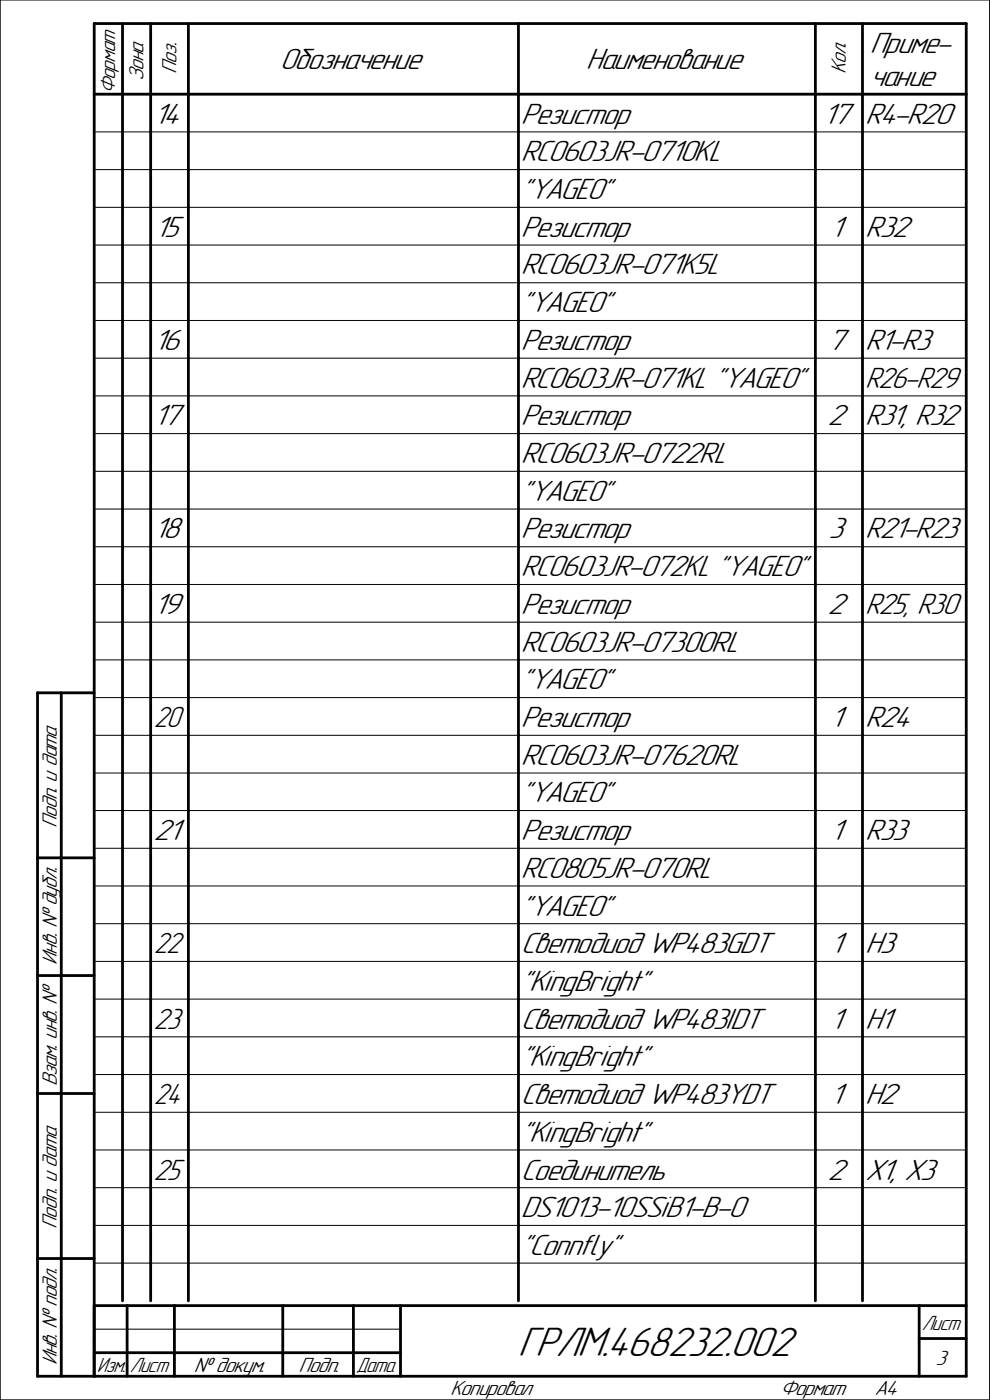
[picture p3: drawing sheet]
<svg xmlns="http://www.w3.org/2000/svg" width="210mm" height="297mm" viewBox="0 0 210 297" stroke-linecap="round" stroke-linejoin="round" font-family="sans-serif">
<defs><g id="words">
<text font-size="9.3" x="109.9" y="287.6">ГРЛМ.468232.002</text>
<g font-size="6.7">
<text x="184.5" y="11.2">Приме-</text>
<text x="59.4" y="14.7">Обозначение</text>
<text x="124.3" y="14.7">Наименование</text>
<text x="184.5" y="18.2">чание</text>
<text x="32.6" y="26.2">14</text>
<text x="110.5" y="26.2">Резистор</text>
<text x="174.6" y="26.2">17 R4-R20</text>
<text x="110.5" y="34.2">RC0603JR-0710KL</text>
<text x="110.5" y="42.2">&quot;YAGEO&quot;</text>
<text x="32.8" y="50.2">15</text>
<text x="110.5" y="50.2">Резистор</text>
<text x="176.1" y="50.2">1</text>
<text x="183.5" y="50.2">R32</text>
<text x="110.5" y="58.2">RC0603JR-071K5L</text>
<text x="110.5" y="66.2">&quot;YAGEO&quot;</text>
<text x="32.6" y="74.2">16</text>
<text x="110.5" y="74.2">Резистор</text>
<text x="175.5" y="74.2">7 R1-R3</text>
<text x="110.5" y="82.2">RC0603JR-071KL &quot;YAGEO&quot;</text>
<text x="183.5" y="82.2">R26-R29</text>
<text x="32.6" y="90.2">17</text>
<text x="110.5" y="90.2">Резистор</text>
<text x="175.5" y="90.2">2</text>
<text x="183.5" y="90.2">R31, R32</text>
<text x="110.5" y="98.2">RC0603JR-0722RL</text>
<text x="110.5" y="106.2">&quot;YAGEO&quot;</text>
<text x="32.6" y="114.2">18</text>
<text x="110.5" y="114.2">Резистор</text>
<text x="175.8" y="114.2">3</text>
<text x="183.5" y="114.2">R21-R23</text>
<text x="110.5" y="122.2">RC0603JR-072KL &quot;YAGEO&quot;</text>
<text x="32.6" y="130.2">19</text>
<text x="110.5" y="130.2">Резистор</text>
<text x="175.5" y="130.2">2</text>
<text x="183.5" y="130.2">R25, R30</text>
<text x="110.5" y="138.2">RC0603JR-07300RL</text>
<text x="110.5" y="146.2">&quot;YAGEO&quot;</text>
<text x="110.5" y="154.2">Резистор</text>
<text x="176.1" y="154.2">1</text>
<text x="183.5" y="154.2">R24</text>
<text x="110.5" y="162.2">RC0603JR-07620RL</text>
<text x="110.5" y="170.2">&quot;YAGEO&quot;</text>
<text x="32.6" y="178.2">21</text>
<text x="110.5" y="178.2">Резистор</text>
<text x="176.1" y="178.2">1</text>
<text x="183.5" y="178.2">R33</text>
<text x="110.5" y="186.2">RC0805JR-070RL</text>
<text x="110.5" y="194.2">&quot;YAGEO&quot;</text>
<text x="110.5" y="202.2">Светодиод WP483GDT</text>
<text x="176.1" y="202.2">1</text>
<text x="183.5" y="202.2">H3</text>
<text x="110.5" y="210.2">&quot;KingBright&quot;</text>
<text x="110.5" y="218.2">Светодиод WP483IDT</text>
<text x="176.1" y="218.2">1</text>
<text x="183.5" y="218.2">H1</text>
<text x="110.5" y="226.2">&quot;KingBright&quot;</text>
<text x="110.5" y="234.2">Светодиод WP483YDT</text>
<text x="176.1" y="234.2">1</text>
<text x="183.5" y="234.2">H2</text>
<text x="110.5" y="242.2">&quot;KingBright&quot;</text>
<text x="110.5" y="250.2">Соединитель</text>
<text x="175.6" y="250.2">2 X1, X3</text>
<text x="110.5" y="258.2">DS1013-10SSiB1-B-0</text>
<text x="110.5" y="266.2">&quot;Connfly&quot;</text>
</g>
<g font-size="6.6">
<text x="32.6" y="154.2">20</text>
<text x="32.6" y="202.2">22</text>
<text x="32.6" y="218.2">23</text>
<text x="32.6" y="234.2">24</text>
<text x="32.6" y="250.2">25</text>
</g>
<g font-size="4.7">
<text x="30.4" y="17.2" transform="rotate(-90 30.4 17.2)">Зона</text>
<text x="37.4" y="15.6" transform="rotate(-90 37.4 15.6)">Поз.</text>
<text x="179.4" y="15.7" transform="rotate(-90 179.4 15.7)">Кол.</text>
<text x="24.4" y="20" transform="rotate(-90 24.4 20)">Формат</text>
<text x="12.1" y="175.6" transform="rotate(-90 12.1 175.6)">Подп. и дата</text>
<text x="12.1" y="204.7" transform="rotate(-90 12.1 204.7)">Инв. № дубл.</text>
<text x="12.1" y="230.4" transform="rotate(-90 12.1 230.4)">Взам. инв. №</text>
<text x="12.1" y="260.6" transform="rotate(-90 12.1 260.6)">Подп. и дата</text>
<text x="195.6" y="282.1">Лист</text>
<text x="12.1" y="289.7" transform="rotate(-90 12.1 289.7)">Инв. № подл.</text>
<text x="20.6" y="291">Изм. Лист</text>
<text x="41.1" y="291">№ докум.</text>
<text x="63.4" y="291">Подп.</text>
<text x="75.6" y="291">Дата</text>
<text x="198.5" y="289.6">3</text>
<text x="95.5" y="296">Копировал</text>
<text x="165.5" y="296">Формат</text>
<text x="185.5" y="296">A4</text>
</g>
</g></defs>
<g fill="none" stroke="#000" stroke-width=".21">
<path d="M-.1 0h210.2M0 0v297M210 0v297M20 28h185M20 36h185M20 44h185M20 52h185M20 60h185M20 68h185M20 76h185M20 84h185M20 92h185"/>
<path d="M20 100h185M20 108h185M20 116h185M20 124h185M20 132h185M20 140h185M20 148h185M20 156h185M20 164h185M20 172h185M20 180h185M20 188h185"/>
<path d="M20 196h185M20 204h185M20 212h185M20 220h185M20 228h185M20 236h185M20 244h185M20 252h185M20 260h185M20 268h185M-.1 297h210.2M20 282h65"/>
</g>
<g fill="none" stroke="#000" stroke-width=".59">
<path d="M20 20h185M26 5v271M32 5v271M40 5v271M110 5v271M173 5v271M183 5v271M13 147v145M20 147h-12v145h197v-287h-185v287M8 182h12M8 207h12M8 232h12"/>
<path d="M8 267h12M20 277h185M27 277v15M37 277v15M60 277v15M75 277v15M85 277v15M195 277v15M20 287h65M195 284h10"/>
</g>
<use href="#words"/>
</svg>
